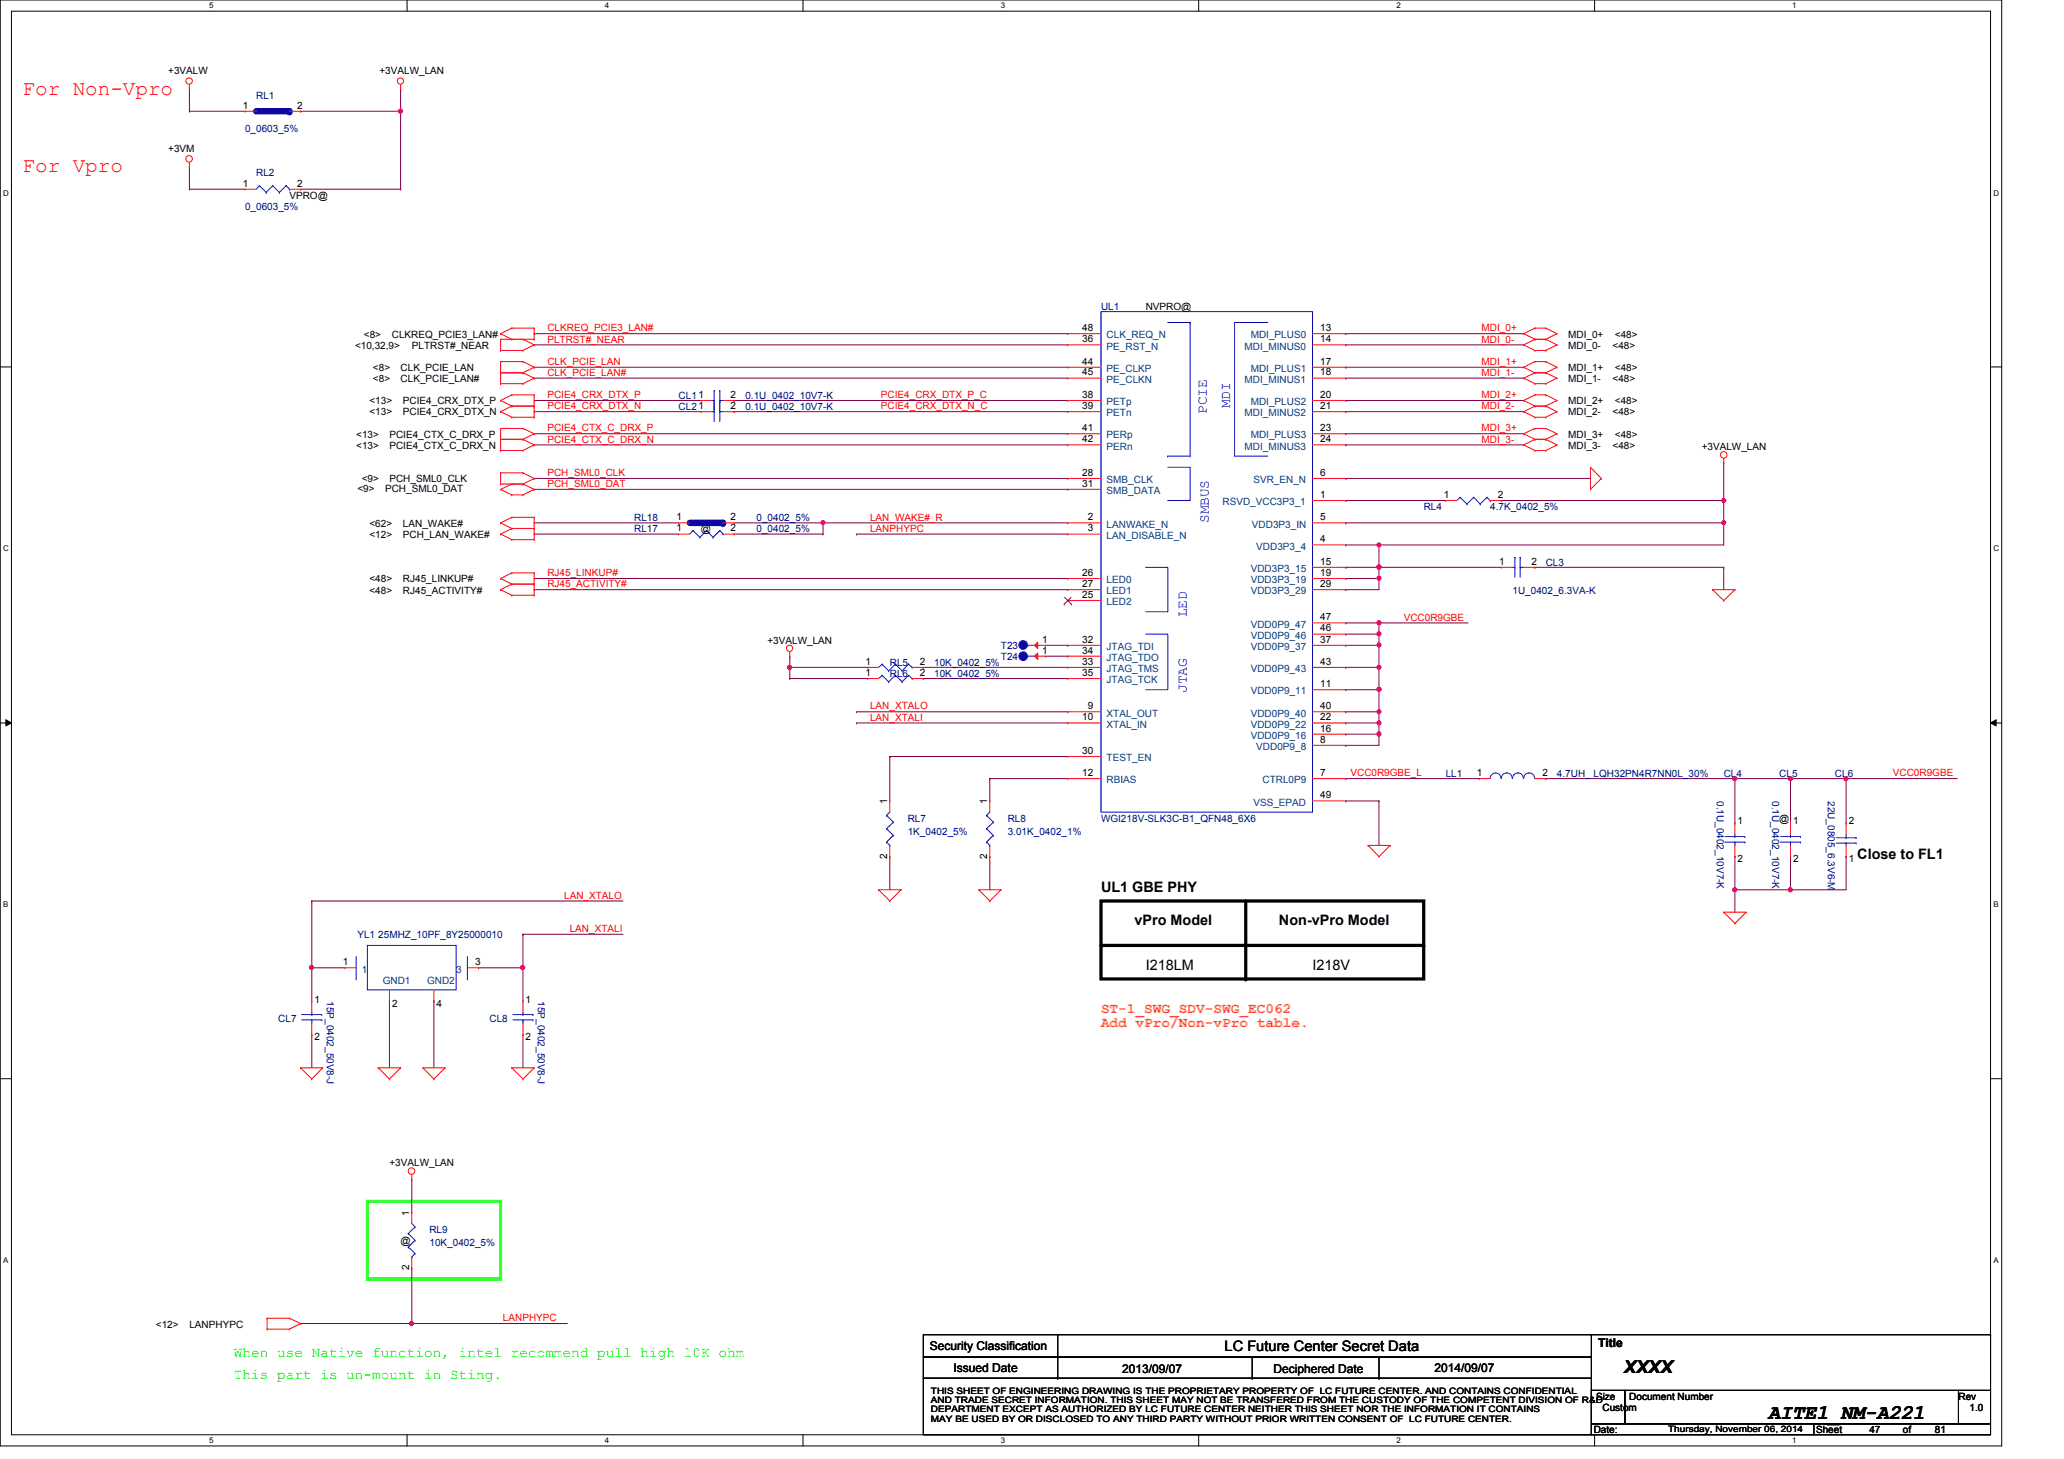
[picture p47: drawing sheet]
<svg xmlns="http://www.w3.org/2000/svg" width="297mm" height="210mm" viewBox="0 0 297 210" stroke-linecap="round" stroke-linejoin="round" font-family="sans-serif">
<defs><g id="words">
<g font-size="3" fill="#f00">
<text x="3.3" y="13.6">For Non-Vpro</text>
<text x="3.3" y="24.8">For Vpro</text>
</g>
<text font-size="3" x="254.5" y="204.2">AITE1_NM-A221</text>
<text font-size="2.5" x="233.7" y="197.6">XXXX</text>
<g font-size="2.1" fill="#00f">
<text x="173.7" y="59.5" transform="rotate(-90 173.7 59.5)">PCIE</text>
<text x="177" y="58.7" transform="rotate(-90 177 58.7)">MDI</text>
<text x="174" y="75.2" transform="rotate(-90 174 75.2)">SMBUS</text>
<text x="170.8" y="88.8" transform="rotate(-90 170.8 88.8)">LED</text>
<text x="170.8" y="99.7" transform="rotate(-90 170.8 99.7)">JTAG</text>
</g>
<g font-size="2.1">
<text x="267.3" y="123.5">Close to FL1</text>
<text x="158.5" y="128.3">UL1 GBE PHY</text>
<text x="163.3" y="133.1">vPro Model</text>
<text x="184.1" y="133.1">Non-vPro Model</text>
<text x="164.9" y="139.5">I218LM</text>
<text x="188.9" y="139.5">I218V</text>
<text x="176.2" y="194.4">LC Future Center Secret Data</text>
</g>
<g font-size="2.1" fill="#ff8000">
<text x="158.5" y="145.7">ST-1_SWG_SDV-SWG_EC062</text>
<text x="158.5" y="147.8">Add vPro/Non-vPro table.</text>
</g>
<g font-size="2.1" fill="#0f0">
<text x="33.7" y="195.2">When use Native function, intel recommend pull high 10K ohm</text>
<text x="33.7" y="198.5">This part is un-mount in Sting.</text>
</g>
<g font-size="1.7">
<text x="133.8" y="194.3">Security Classification</text>
<text x="137.2" y="197.3">Issued Date</text>
<text x="161.5" y="197.5">2013/09/07</text>
<text x="183.3" y="197.5">Deciphered Date</text>
<text x="206.5" y="197.3">2014/09/07</text>
<text x="230" y="193.8">Title</text>
</g>
<g font-size="1.4">
<text x="24.2" y="10.6">+3VALW</text>
<text x="54.6" y="10.6">+3VALW_LAN</text>
<text x="35" y="15.6">1</text>
<text x="42.8" y="15.6">2</text>
<text x="24.2" y="21.8">+3VM</text>
<text x="35" y="26.8">1</text>
<text x="41.7" y="28.6">VPRO@</text>
<text x="42.8" y="26.8">2</text>
<text x="155.7" y="47.6">48</text>
<text x="164.9" y="44.6">NVPRO@</text>
<text x="190" y="47.6">13</text>
<text x="51.1" y="50.2">&lt;10,32,9&gt;</text>
<text x="52.4" y="48.6">&lt;8&gt;</text>
<text x="53.7" y="53.4">&lt;8&gt;</text>
<text x="56.4" y="48.6">CLKREQ_PCIE3_LAN#</text>
<text x="57.7" y="53.4">CLK_PCIE_LAN</text>
<text x="59.3" y="50.2">PLTRST#_NEAR</text>
<text x="155.7" y="49.2">36</text>
<text x="155.7" y="52.5">44</text>
<text x="190" y="49.2">14</text>
<text x="190" y="52.5">17</text>
<text x="225.7" y="48.6">MDI_0+</text>
<text x="225.7" y="50.2">MDI_0-</text>
<text x="225.7" y="53.4">MDI_1+</text>
<text x="232.1" y="50.2">&lt;48&gt;</text>
<text x="232.4" y="48.6">&lt;48&gt;</text>
<text x="232.4" y="53.4">&lt;48&gt;</text>
<text x="53.2" y="58.2">&lt;13&gt;</text>
<text x="53.2" y="59.8">&lt;13&gt;</text>
<text x="53.7" y="55">&lt;8&gt;</text>
<text x="57.7" y="55">CLK_PCIE_LAN#</text>
<text x="58" y="58.2">PCIE4_CRX_DTX_P</text>
<text x="58" y="59.8">PCIE4_CRX_DTX_N</text>
<text x="105.2" y="57.2">2</text>
<text x="105.2" y="58.8">2</text>
<text x="155.7" y="57.2">38</text>
<text x="155.7" y="58.8">39</text>
<text x="155.7" y="54">45</text>
<text x="190" y="54">18</text>
<text x="190" y="57.2">20</text>
<text x="190" y="58.8">21</text>
<text x="225.7" y="55">MDI_1-</text>
<text x="225.7" y="58.2">MDI_2+</text>
<text x="225.7" y="59.8">MDI_2-</text>
<text x="232.1" y="55">&lt;48&gt;</text>
<text x="232.1" y="59.8">&lt;48&gt;</text>
<text x="232.4" y="58.2">&lt;48&gt;</text>
<text x="51.3" y="63">&lt;13&gt;</text>
<text x="51.3" y="64.6">&lt;13&gt;</text>
<text x="56" y="63">PCIE4_CTX_C_DRX_P</text>
<text x="56" y="64.6">PCIE4_CTX_C_DRX_N</text>
<text x="155.7" y="62">41</text>
<text x="155.7" y="63.6">42</text>
<text x="190" y="62">23</text>
<text x="190" y="63.6">24</text>
<text x="225.7" y="63">MDI_3+</text>
<text x="225.7" y="64.6">MDI_3-</text>
<text x="232.1" y="64.6">&lt;48&gt;</text>
<text x="232.4" y="63">&lt;48&gt;</text>
<text x="244.9" y="64.7">+3VALW_LAN</text>
<text x="51.4" y="70.8">&lt;9&gt;</text>
<text x="52.1" y="69.4">&lt;9&gt;</text>
<text x="55.4" y="70.8">PCH_SML0_DAT</text>
<text x="56" y="69.4">PCH_SML0_CLK</text>
<text x="155.7" y="68.5">28</text>
<text x="155.7" y="70">31</text>
<text x="190" y="71.6">1</text>
<text x="190" y="68.5">6</text>
<text x="207.8" y="71.6">1</text>
<text x="215.6" y="71.6">2</text>
<text x="53.2" y="77.4">&lt;12&gt;</text>
<text x="53.2" y="75.8">&lt;62&gt;</text>
<text x="58" y="77.4">PCH_LAN_WAKE#</text>
<text x="58" y="75.8">LAN_WAKE#</text>
<text x="97.4" y="74.8">1</text>
<text x="97.4" y="76.5">1</text>
<text x="100.9" y="76.6">@</text>
<text x="105.2" y="74.8">2</text>
<text x="105.2" y="76.5">2</text>
<text x="156.5" y="74.8">2</text>
<text x="156.5" y="76.5">3</text>
<text x="190" y="74.8">5</text>
<text x="53.2" y="83.8">&lt;48&gt;</text>
<text x="58" y="83.8">RJ45_LINKUP#</text>
<text x="155.7" y="82.8">26</text>
<text x="190" y="78">4</text>
<text x="190" y="81.2">15</text>
<text x="190" y="82.8">19</text>
<text x="215.8" y="81.2">1</text>
<text x="220.4" y="81.2">2</text>
<text x="53.2" y="85.4">&lt;48&gt;</text>
<text x="58" y="85.4">RJ45_ACTIVITY#</text>
<text x="155.7" y="86">25</text>
<text x="155.7" y="84.5">27</text>
<text x="190" y="84.5">29</text>
<text x="190" y="89.2">47</text>
<text x="110.4" y="92.6">+3VALW_LAN</text>
<text x="124.5" y="95.6">1</text>
<text x="132.4" y="95.6">2</text>
<text x="150" y="94">1</text>
<text x="150" y="92.5">1</text>
<text x="155.7" y="92.5">32</text>
<text x="155.7" y="95.6">33</text>
<text x="155.7" y="94">34</text>
<text x="190" y="92.5">37</text>
<text x="190" y="95.6">43</text>
<text x="190" y="90.8">46</text>
<text x="124.5" y="97.2">1</text>
<text x="132.4" y="97.2">2</text>
<text x="155.7" y="97.2">35</text>
<text x="190" y="98.8">11</text>
<text x="155.7" y="103.6">10</text>
<text x="156.5" y="102">9</text>
<text x="190" y="106.8">8</text>
<text x="190" y="105.2">16</text>
<text x="190" y="103.6">22</text>
<text x="190" y="102">40</text>
<text x="155.7" y="111.6">12</text>
<text x="155.7" y="108.5">30</text>
<text x="190" y="111.6">7</text>
<text x="212.6" y="111.6">1</text>
<text x="222" y="111.6">2</text>
<text x="127.7" y="115.7" transform="rotate(-90 127.7 115.7)">1</text>
<text x="142.1" y="115.7" transform="rotate(-90 142.1 115.7)">1</text>
<text x="190" y="114.9">49</text>
<text x="250.1" y="118.6">1</text>
<text x="256.1" y="118.2">@</text>
<text x="258.1" y="118.6">1</text>
<text x="266.1" y="118.6">2</text>
<text x="127.7" y="123.5" transform="rotate(-90 127.7 123.5)">2</text>
<text x="142.1" y="123.5" transform="rotate(-90 142.1 123.5)">2</text>
<text x="250.1" y="124.1">2</text>
<text x="258.1" y="124.1">2</text>
<text x="266.1" y="124.1">1</text>
<text x="49.4" y="138.9">1</text>
<text x="68.4" y="138.9">3</text>
<text x="45.3" y="144.2">1</text>
<text x="45.3" y="149.7">2</text>
<text x="56.4" y="144.9">2</text>
<text x="62.8" y="144.9">4</text>
<text x="75.6" y="144.2">1</text>
<text x="75.6" y="149.7">2</text>
<text x="56" y="167.8">+3VALW_LAN</text>
<text x="57.7" y="179">@</text>
<text x="58.9" y="174.9" transform="rotate(-90 58.9 174.9)">1</text>
<text x="58.9" y="182.8" transform="rotate(-90 58.9 182.8)">2</text>
<text x="22.4" y="191">&lt;12&gt;</text>
<text x="27.3" y="191">LANPHYPC</text>
<text x="229.7" y="201.4">Size</text>
<text x="230.6" y="203">Custom</text>
<text x="234.5" y="201.4">Document Number</text>
<text x="281.9" y="201.4">Rev</text>
<text x="283.5" y="203">1.0</text>
<text x="229.4" y="206.2">Date:</text>
<text x="261.4" y="206.2">Sheet</text>
<text x="269" y="206.2">47</text>
<text x="273.9" y="206.2">of</text>
<text x="278.5" y="206.2">81</text>
</g>
<g font-size="1.4" fill="#000080">
<text x="36.9" y="14.2">RL1</text>
<text x="35.3" y="19">0_0603_5%</text>
<text x="36.9" y="25.4">RL2</text>
<text x="35.3" y="30.2">0_0603_5%</text>
<text x="158.5" y="44.6">UL1</text>
<text x="97.7" y="57.4">CL11</text>
<text x="97.7" y="59">CL21</text>
<text x="107.3" y="57.4">0.1U_0402_10V7-K</text>
<text x="107.3" y="59">0.1U_0402_10V7-K</text>
<text x="91.3" y="75">RL18</text>
<text x="91.3" y="76.6">RL17</text>
<text x="108.9" y="75">0_0402_5%</text>
<text x="108.9" y="76.6">0_0402_5%</text>
<text x="204.9" y="73.4">RL4</text>
<text x="214.5" y="73.4">4.7K_0402_5%</text>
<text x="222.5" y="81.4">CL3</text>
<text x="217.7" y="85.5">1U_0402_6.3VA-K</text>
<text x="128.1" y="95.8">RL5</text>
<text x="134.4" y="95.8">10K_0402_5%</text>
<text x="144.1" y="95">T24</text>
<text x="144.1" y="93.4">T23</text>
<text x="128.1" y="97.4">RL6</text>
<text x="134.4" y="97.4">10K_0402_5%</text>
<text x="208.1" y="111.8">LL1</text>
<text x="224.1" y="111.8">4.7UH_ LQH32PN4R7NN0L_30%</text>
<text x="248.1" y="111.8">CL4</text>
<text x="256.1" y="111.8">CL5</text>
<text x="264.1" y="111.8">CL6</text>
<text x="130.6" y="118.2">RL7</text>
<text x="145" y="118.2">RL8</text>
<text x="158.5" y="118.2">WGI218V-SLK3C-B1_QFN48_6X6</text>
<text x="247.1" y="115.2" transform="rotate(90 247.1 115.2)">0.1U_0402_10V7-K</text>
<text x="255.1" y="115.2" transform="rotate(90 255.1 115.2)">0.1U_0402_10V7-K</text>
<text x="263.1" y="115.2" transform="rotate(90 263.1 115.2)">22U_0805_6.3V6-M</text>
<text x="130.6" y="120.1">1K_0402_5%</text>
<text x="145" y="120.1">3.01K_0402_1%</text>
<text x="51.4" y="135">YL1 25MHZ_10PF_8Y25000010</text>
<text x="40" y="147">CL7</text>
<text x="47" y="144" transform="rotate(90 47 144)">15P_0402_50V8-J</text>
<text x="70.4" y="147">CL8</text>
<text x="77.4" y="144" transform="rotate(90 77.4 144)">15P_0402_50V8-J</text>
<text x="61.8" y="177.4">RL9</text>
<text x="61.8" y="179.3">10K_0402_5%</text>
</g>
<g font-size="1.4" fill="#f00">
<text x="78.8" y="47.7">CLKREQ_PCIE3_LAN#</text>
<text x="213.2" y="47.7">MDI_0+</text>
<text x="78.8" y="49.3">PLTRST#_NEAR</text>
<text x="78.8" y="52.5">CLK_PCIE_LAN</text>
<text x="213.2" y="49.3">MDI_0-</text>
<text x="213.2" y="52.5">MDI_1+</text>
<text x="78.8" y="54.1">CLK_PCIE_LAN#</text>
<text x="78.8" y="57.3">PCIE4_CRX_DTX_P</text>
<text x="78.8" y="58.9">PCIE4_CRX_DTX_N</text>
<text x="126.8" y="57.3">PCIE4_CRX_DTX_P_C</text>
<text x="126.8" y="58.9">PCIE4_CRX_DTX_N_C</text>
<text x="213.2" y="54.1">MDI_1-</text>
<text x="213.2" y="57.3">MDI_2+</text>
<text x="213.2" y="58.9">MDI_2-</text>
<text x="78.8" y="62.1">PCIE4_CTX_C_DRX_P</text>
<text x="78.8" y="63.7">PCIE4_CTX_C_DRX_N</text>
<text x="213.2" y="62.1">MDI_3+</text>
<text x="213.2" y="63.7">MDI_3-</text>
<text x="78.8" y="68.5">PCH_SML0_CLK</text>
<text x="78.8" y="70.1">PCH_SML0_DAT</text>
<text x="125.2" y="76.5">LANPHYPC</text>
<text x="125.2" y="74.9">LAN_WAKE#_R</text>
<text x="78.8" y="82.9">RJ45_LINKUP#</text>
<text x="78.8" y="84.5">RJ45_ACTIVITY#</text>
<text x="202" y="89.3">VCC0R9GBE</text>
<text x="125.2" y="103.7">LAN_XTALI</text>
<text x="125.2" y="102.1">LAN_XTALO</text>
<text x="194.3" y="111.7">VCC0R9GBE_L</text>
<text x="272.4" y="111.7">VCC0R9GBE</text>
<text x="81.2" y="129.3">LAN_XTALO</text>
<text x="82" y="134.1">LAN_XTALI</text>
<text x="72.4" y="190.1">LANPHYPC</text>
</g>
<g font-size="1.4" fill="#004080">
<text x="159.3" y="50.3">PE_RST_N</text>
<text x="159.3" y="53.5">PE_CLKP</text>
<text x="159.3" y="48.7">CLK_REQ_N</text>
<text x="179.1" y="50.3">MDI_MINUS0</text>
<text x="180" y="48.7">MDI_PLUS0</text>
<text x="180" y="53.5">MDI_PLUS1</text>
<text x="159.3" y="58.3">PETp</text>
<text x="159.3" y="59.9">PETn</text>
<text x="159.3" y="55.1">PE_CLKN</text>
<text x="179.1" y="55.1">MDI_MINUS1</text>
<text x="179.1" y="59.9">MDI_MINUS2</text>
<text x="180" y="58.3">MDI_PLUS2</text>
<text x="159.3" y="63.1">PERp</text>
<text x="159.3" y="64.7">PERn</text>
<text x="179.1" y="64.7">MDI_MINUS3</text>
<text x="180" y="63.1">MDI_PLUS3</text>
<text x="159.3" y="69.5">SMB_CLK</text>
<text x="159.3" y="71.1">SMB_DATA</text>
<text x="180.4" y="69.5">SVR_EN_N</text>
<text x="159.3" y="75.9">LANWAKE_N</text>
<text x="159.3" y="77.5">LAN_DISABLE_N</text>
<text x="175.9" y="72.7">RSVD_VCC3P3_1</text>
<text x="180.2" y="75.9">VDD3P3_IN</text>
<text x="159.3" y="83.9">LED0</text>
<text x="180" y="82.3">VDD3P3_15</text>
<text x="180" y="83.9">VDD3P3_19</text>
<text x="180.8" y="79.1">VDD3P3_4</text>
<text x="159.3" y="87.1">LED2</text>
<text x="159.3" y="85.5">LED1</text>
<text x="180" y="85.5">VDD3P3_29</text>
<text x="159.3" y="93.5">JTAG_TDI</text>
<text x="159.3" y="95.1">JTAG_TDO</text>
<text x="180" y="93.5">VDD0P9_37</text>
<text x="180" y="91.9">VDD0P9_46</text>
<text x="180" y="90.3">VDD0P9_47</text>
<text x="159.3" y="96.7">JTAG_TMS</text>
<text x="159.3" y="98.3">JTAG_TCK</text>
<text x="180" y="99.9">VDD0P9_11</text>
<text x="180" y="96.7">VDD0P9_43</text>
<text x="159.3" y="103.1">XTAL_OUT</text>
<text x="159.3" y="104.7">XTAL_IN</text>
<text x="180" y="106.3">VDD0P9_16</text>
<text x="180" y="104.7">VDD0P9_22</text>
<text x="180" y="103.1">VDD0P9_40</text>
<text x="180.8" y="107.9">VDD0P9_8</text>
<text x="159.3" y="112.7">RBIAS</text>
<text x="159.3" y="109.5">TEST_EN</text>
<text x="181.7" y="112.7">CTRL0P9</text>
<text x="180.4" y="115.9">VSS_EPAD</text>
<text x="52.1" y="139.9">1</text>
<text x="55.1" y="141.6">GND1</text>
<text x="61.5" y="141.6">GND2</text>
<text x="65.7" y="139.9">3</text>
</g>
<g font-size="1.3">
<text x="134" y="200.6">THIS SHEET OF ENGINEERING DRAWING IS THE PROPRIETARY PROPERTY OF LC FUTURE CENTER. AND CONTAINS CONFIDENTIAL</text>
<text x="134" y="201.9">AND TRADE SECRET INFORMATION. THIS SHEET MAY NOT BE TRANSFERED FROM THE CUSTODY OF THE COMPETENT DIVISION OF R&amp;D</text>
<text x="134" y="203.2">DEPARTMENT EXCEPT AS AUTHORIZED BY LC FUTURE CENTER NEITHER THIS SHEET NOR THE INFORMATION IT CONTAINS</text>
<text x="134" y="204.5">MAY BE USED BY OR DISCLOSED TO ANY THIRD PARTY WITHOUT PRIOR WRITTEN CONSENT OF LC FUTURE CENTER.</text>
<text x="240.1" y="206">Thursday, November 06, 2014</text>
</g>
<g font-size="1.1">
<text x="30.1" y="1.1">5</text>
<text x="87" y="1.1">4</text>
<text x="144" y="1.1">3</text>
<text x="201" y="1.1">2</text>
<text x="257.9" y="1.1">1</text>
<text x=".5" y="28.2">D</text>
<text x="286.9" y="28.2">D</text>
<text x=".5" y="79.3">C</text>
<text x="286.9" y="79.3">C</text>
<text x=".5" y="130.6">B</text>
<text x="286.9" y="130.6">B</text>
<text x=".5" y="181.7">A</text>
<text x="286.9" y="181.7">A</text>
<text x="30.1" y="207.6">5</text>
<text x="87" y="207.6">4</text>
<text x="144" y="207.6">3</text>
<text x="201" y="207.6">2</text>
<text x="257.9" y="207.6">1</text>
</g>
</g></defs>
<path d="M0 0h288.1v208h-288.1zM1.6 1.6h284.9v204.8h-284.9z" fill="none" stroke="#000" stroke-width=".14"/>
<g fill="#fff">
<path d="M30.1 .2h.6v1.2h-.6z"/>
<path d="M30.1 206.6h.6v1.2h-.6z"/>
</g>
<path d="M58.6 0v1.6M58.6 206.4v1.6" fill="none" stroke="#000" stroke-width=".14"/>
<g fill="#fff">
<path d="M87 .2h.6v1.2h-.6z"/>
<path d="M87 206.6h.6v1.2h-.6z"/>
</g>
<path d="M115.6 0v1.6M115.6 206.4v1.6" fill="none" stroke="#000" stroke-width=".14"/>
<g fill="#fff">
<path d="M144 .2h.6v1.2h-.6z"/>
<path d="M144 206.6h.6v1.2h-.6z"/>
</g>
<path d="M172.5 0v1.6M172.5 206.4v1.6" fill="none" stroke="#000" stroke-width=".14"/>
<g fill="#fff">
<path d="M201 .2h.5v1.2h-.5z"/>
<path d="M201 206.6h.5v1.2h-.5z"/>
</g>
<path d="M229.5 0v1.6M229.5 206.4v1.6" fill="none" stroke="#000" stroke-width=".14"/>
<g fill="#fff">
<path d="M257.9 .2h.6v1.2h-.6z"/>
<path d="M257.9 206.6h.6v1.2h-.6z"/>
<path d="M.5 27.2h.7v1.2h-.7z"/>
<path d="M286.9 27.2h.8v1.2h-.8z"/>
<path d="M.5 78.4h.7v1.1h-.7z"/>
<path d="M286.9 78.4h.8v1.1h-.8z"/>
</g>
<path d="M0 52.8h1.6M286.5 52.8h1.6" fill="none" stroke="#000" stroke-width=".14"/>
<g fill="#fff">
<path d="M.5 129.6h.7v1.2h-.7z"/>
<path d="M286.9 129.6h.7v1.2h-.7z"/>
</g>
<path d="M0 104h1.6M.8 103.5l.8 .5-.8 .4zM286.5 104l.8-.5v.9zM286.5 104h1.6" fill="none" stroke="#000" stroke-width=".14"/>
<path d="M.8 103.5l.8 .5-.8 .4zM286.5 104l.8-.5v.9z" fill="#000"/>
<g fill="#fff">
<path d="M.5 180.8h.7v1.1h-.7z"/>
<path d="M286.9 180.8h.7v1.1h-.7z"/>
</g>
<path d="M0 155.2h1.6M286.5 155.2h1.6" fill="none" stroke="#000" stroke-width=".14"/>
<path d="M158.5 129.6h46.4v11.2h-46.4zM158.5 136h46.4M179.3 129.6v11.2" fill="none" stroke="#000" stroke-width=".47"/>
<g fill="#000">
<circle cx="204.9" cy="136" r=".23"/>
<circle cx="179.3" cy="140.8" r=".23"/>
</g>
<path d="M52.9 172.8h19.1v11.2h-19.1z" fill="none" stroke="#0f0" stroke-width=".47"/>
<g fill="none" stroke="#800040" stroke-width=".14">
<path d="M76.9 48h.1M76.9 49.6h.1M76.9 52.8h.1M76.9 54.4h.1M76.9 57.6h.1M76.9 59.2h.1M76.9 48h76.8M76.9 49.6h76.8M76.9 52.8h76.8M76.9 54.4h76.8M76.9 57.6h24M76.9 59.2h24"/>
<path d="M105.7 57.6h.1M105.7 59.2h.1M105.7 57.6h48M105.7 59.2h48M76.9 62.4h.1M76.9 64h.1M76.9 68.8h.1M76.9 70.4h.1M76.9 62.4h76.8M76.9 64h76.8M76.9 68.8h76.8M76.9 70.4h76.8"/>
<path d="M123.3 76.8h.1M123.3 76.8h30.4M113.7 96h.1M113.7 96v1.6M132.9 96h.1M132.9 97.6h.1M132.9 96h20.8M132.9 97.6h20.8"/>
</g>
<circle cx="113.6" cy="96" r=".31" fill="#f0f"/>
<circle cx="113.6" cy="96" r=".31" fill="none" stroke="#f0f" stroke-width=".14"/>
<g fill="none" stroke="#800040" stroke-width=".14">
<path d="M118.4 75.2h.1M118.4 75.2h35.3M113.7 96h.1M113.7 97.6h.1M113.7 94.4h.1M113.7 96h11.2M113.7 97.6h11.2M113.7 94.4v1.6M123.3 104h.1M123.3 104h30.4M128.1 108.8h.1M128.1 108.8v6.4"/>
<path d="M128.1 108.8h25.6M142.4 112h.1M142.4 112h11.3M142.4 112v3.2M128.1 123.2h.1M128.1 123.2v4.8M142.4 123.2h.1M142.4 123.2v4.8"/>
</g>
<circle cx="118.4" cy="75.2" r=".3" fill="#f0f"/>
<circle cx="118.4" cy="75.2" r=".3" fill="none" stroke="#f0f" stroke-width=".14"/>
<path d="M198.5 89.6h.1M198.5 89.6h12.8M193.7 115.2h.1M193.7 112h.1M193.7 107.2h.1M193.7 115.2h4.8M193.7 112h19.2M198.5 115.2h.1M198.5 105.6h.1M198.5 105.6v1.6h-4.8M198.5 115.2v6.4" fill="none" stroke="#800040" stroke-width=".14"/>
<circle cx="198.4" cy="105.6" r=".31" fill="#f0f"/>
<circle cx="198.4" cy="105.6" r=".31" fill="none" stroke="#f0f" stroke-width=".14"/>
<path d="M193.7 104h.1M193.7 104h4.8" fill="none" stroke="#800040" stroke-width=".14"/>
<circle cx="198.5" cy="104" r=".3" fill="#f0f"/>
<circle cx="198.5" cy="104" r=".3" fill="none" stroke="#f0f" stroke-width=".14"/>
<path d="M198.5 99.2h.1M198.5 99.2v3.2h-4.8M193.7 102.4h.1" fill="none" stroke="#800040" stroke-width=".14"/>
<circle cx="198.5" cy="99.2" r=".3" fill="#f0f"/>
<circle cx="198.5" cy="99.2" r=".3" fill="none" stroke="#f0f" stroke-width=".14"/>
<path d="M193.7 99.2h.1M193.7 99.2h4.8" fill="none" stroke="#800040" stroke-width=".14"/>
<circle cx="198.5" cy="99.2" r=".3" fill="#f0f"/>
<circle cx="198.5" cy="99.2" r=".3" fill="none" stroke="#f0f" stroke-width=".14"/>
<path d="M193.7 96h.1M193.7 96h4.8" fill="none" stroke="#800040" stroke-width=".14"/>
<circle cx="198.5" cy="96" r=".3" fill="#f0f"/>
<circle cx="198.5" cy="96" r=".3" fill="none" stroke="#f0f" stroke-width=".14"/>
<path d="M193.7 92.8h.1M193.7 92.8h4.8M198.5 96h.1M198.5 96v3.2" fill="none" stroke="#800040" stroke-width=".14"/>
<circle cx="198.5" cy="92.8" r=".3" fill="#f0f"/>
<circle cx="198.5" cy="92.8" r=".3" fill="none" stroke="#f0f" stroke-width=".14"/>
<path d="M193.7 91.2h.1M193.7 91.2h4.8M198.5 92.8h.1M198.5 92.8v3.2" fill="none" stroke="#800040" stroke-width=".14"/>
<circle cx="198.5" cy="91.2" r=".3" fill="#f0f"/>
<circle cx="198.5" cy="91.2" r=".3" fill="none" stroke="#f0f" stroke-width=".14"/>
<path d="M193.7 83.2h.1M193.7 83.2h4.8M198.5 91.2h.1M198.5 83.2h.1M198.5 83.2v1.6M198.5 91.2v1.6" fill="none" stroke="#800040" stroke-width=".14"/>
<circle cx="198.5" cy="83.2" r=".3" fill="#f0f"/>
<circle cx="198.5" cy="83.2" r=".3" fill="none" stroke="#f0f" stroke-width=".14"/>
<path d="M193.7 81.6h.1M193.7 81.6h4.8M198.5 81.6h.1M198.5 81.6v1.6" fill="none" stroke="#800040" stroke-width=".14"/>
<circle cx="198.4" cy="81.6" r=".31" fill="#f0f"/>
<circle cx="198.4" cy="81.6" r=".31" fill="none" stroke="#f0f" stroke-width=".14"/>
<g fill="none" stroke="#800040" stroke-width=".14">
<path d="M193.7 48h.1M193.7 49.6h.1M193.7 52.8h.1M193.7 54.4h.1M193.7 57.6h.1M193.7 59.2h.1M193.7 48h25.6M193.7 49.6h25.6M193.7 52.8h25.6M193.7 54.4h25.6M193.7 57.6h25.6M193.7 59.2h25.6"/>
<path d="M193.7 72h.1M193.7 62.4h.1M193.7 64h.1M193.7 75.2h.1M193.7 72h14.4M193.7 62.4h25.6M193.7 64h25.6M193.7 75.2h54.4"/>
</g>
<circle cx="248.1" cy="75.2" r=".3" fill="#f0f"/>
<circle cx="248.1" cy="75.2" r=".3" fill="none" stroke="#f0f" stroke-width=".14"/>
<path d="M193.7 89.6h.1M193.7 89.6h4.8" fill="none" stroke="#800040" stroke-width=".14"/>
<circle cx="198.4" cy="89.6" r=".31" fill="#f0f"/>
<circle cx="198.4" cy="89.6" r=".31" fill="none" stroke="#f0f" stroke-width=".14"/>
<path d="M216.1 72h.1M216.1 72h32M198.5 89.6h.1M198.5 89.6v1.6M249.7 112h.1M249.7 112v6.4M249.7 128h.1M249.7 128v3.2" fill="none" stroke="#800040" stroke-width=".14"/>
<circle cx="248.1" cy="72" r=".3" fill="#f0f"/>
<circle cx="248.1" cy="72" r=".3" fill="none" stroke="#f0f" stroke-width=".14"/>
<path d="M198.5 81.6h.1M198.5 81.6h17.6" fill="none" stroke="#800040" stroke-width=".14"/>
<circle cx="198.4" cy="81.6" r=".31" fill="#f0f"/>
<circle cx="198.4" cy="81.6" r=".31" fill="none" stroke="#f0f" stroke-width=".14"/>
<path d="M220.9 81.6h.1M220.9 81.6h27.2M248.1 81.6h.1M248.1 81.6v3.2M198.5 102.4h.1M198.5 102.4v1.6" fill="none" stroke="#800040" stroke-width=".14"/>
<circle cx="198.5" cy="102.4" r=".3" fill="#f0f"/>
<circle cx="198.5" cy="102.4" r=".3" fill="none" stroke="#f0f" stroke-width=".14"/>
<path d="M198.5 78.4h.1M198.5 78.4v3.2M198.5 78.4h49.6M193.7 84.8h.1M193.7 84.8h4.8M193.7 105.6h.1M198.5 104h.1M198.5 104v1.6h-4.8" fill="none" stroke="#800040" stroke-width=".14"/>
<circle cx="198.5" cy="78.4" r=".3" fill="#f0f"/>
<circle cx="198.5" cy="78.4" r=".3" fill="none" stroke="#f0f" stroke-width=".14"/>
<path d="M248.1 75.2h.1M248.1 66.6h.1M248.1 66.6v5.4M248.1 75.2v3.2M249.7 112h.1M249.7 112h8M257.7 112h.1M257.7 112v6.4M257.7 123.2h.1M257.7 123.2v4.8" fill="none" stroke="#800040" stroke-width=".14"/>
<circle cx="257.7" cy="112" r=".31" fill="#f0f"/>
<circle cx="257.7" cy="112" r=".31" fill="none" stroke="#f0f" stroke-width=".14"/>
<circle cx="249.7" cy="112" r=".31" fill="#f0f"/>
<circle cx="249.7" cy="112" r=".31" fill="none" stroke="#f0f" stroke-width=".14"/>
<path d="M27.3 12.8h.1M27.3 12.8v3.2M43.3 16h.1M57.7 12.8h.1M57.7 12.8v3.2h-14.4M193.7 78.4h.1M193.7 68.8h.1M193.7 78.4h4.8M193.7 68.8h35.2M222.5 112h.1M222.5 112h27.2" fill="none" stroke="#800040" stroke-width=".14"/>
<circle cx="57.6" cy="16" r=".31" fill="#f0f"/>
<circle cx="57.6" cy="16" r=".31" fill="none" stroke="#f0f" stroke-width=".14"/>
<path d="M27.3 16h.1M27.3 16h8M27.3 24h.1M27.3 27.2h.1M27.3 24v3.2M27.3 27.2h8M59.3 169.6h.1M59.3 169.6v4.8M59.3 190.4h.1M59.3 182.4h.1M59.3 182.4v8M59.3 190.4h22.4" fill="none" stroke="#800040" stroke-width=".14"/>
<circle cx="59.2" cy="190.4" r=".3" fill="#f0f"/>
<circle cx="59.2" cy="190.4" r=".3" fill="none" stroke="#f0f" stroke-width=".14"/>
<g fill="none" stroke="#800040" stroke-width=".14">
<path d="M57.7 16h.1M57.7 16v11.2M43.3 27.2h14.4M57.7 27.2h.1M76.9 83.2h.1M76.9 84.8h.1M76.9 83.2h76.8M76.9 84.8h76.8M44.9 129.6h.1M44.9 139.2h.1M44.9 129.6h44.8M44.9 139.2v4.8"/>
<path d="M68.9 139.2h.1M68.9 139.2h6.4M56 144h.1M56 144v9.6M62.4 144h.1M62.4 144v9.6"/>
</g>
<circle cx="44.8" cy="139.2" r=".3" fill="#f0f"/>
<circle cx="44.8" cy="139.2" r=".3" fill="none" stroke="#f0f" stroke-width=".14"/>
<g fill="none" stroke="#800040" stroke-width=".14">
<path d="M123.3 102.4h.1M123.3 102.4h30.4M44.9 139.2h.1M44.9 129.6h.1M44.9 139.2h4.8M44.9 129.6v9.6M75.3 139.2h.1M75.3 134.4h.1M75.3 134.4v9.6M44.9 148.8h.1M44.9 148.8v4.8M75.3 148.8h.1"/>
<path d="M75.3 148.8v4.8"/>
</g>
<circle cx="75.2" cy="139.2" r=".3" fill="#f0f"/>
<circle cx="75.2" cy="139.2" r=".3" fill="none" stroke="#f0f" stroke-width=".14"/>
<path d="M265.7 112h.1M265.7 112v6.4M75.3 134.4h.1M75.3 134.4h14.4M257.7 128h.1M265.7 123.2h.1M265.7 123.2v4.8h-8" fill="none" stroke="#800040" stroke-width=".14"/>
<circle cx="257.7" cy="128" r=".31" fill="#f0f"/>
<circle cx="257.7" cy="128" r=".31" fill="none" stroke="#f0f" stroke-width=".14"/>
<path d="M249.7 123.2h.1M249.7 128h.1M249.7 123.2v4.8M249.7 128h8" fill="none" stroke="#800040" stroke-width=".14"/>
<circle cx="249.7" cy="128" r=".31" fill="#f0f"/>
<circle cx="249.7" cy="128" r=".31" fill="none" stroke="#f0f" stroke-width=".14"/>
<path d="M248.1 72h.1M248.1 72v3.2M265.7 112h.1M265.7 112h16M43.3 190.4h.1M43.3 190.4h16" fill="none" stroke="#800040" stroke-width=".14"/>
<circle cx="265.7" cy="112" r=".31" fill="#f0f"/>
<circle cx="265.7" cy="112" r=".31" fill="none" stroke="#f0f" stroke-width=".14"/>
<g fill="none" stroke="#800040" stroke-width=".14">
<path d="M76.9 76.8h.1M76.9 75.2h.1M76.9 76.8h20.8M76.9 75.2h20.8M105.7 76.8h12.7M105.7 75.2h12.7M118.4 76.8h.1M118.4 75.2h.1M118.4 75.2v1.6M150.4 94.4h3.3M150.4 92.8h3.3M153.7 94.4h.1"/>
<path d="M153.7 92.8h.1M257.7 112h.1M257.7 112h8"/>
</g>
<g fill="none" stroke="#f00" stroke-width=".14">
<path d="M27.3 12.8h.1M27.3 12.1v.7M57.7 12.8h.1M57.7 12.1v.7M27.3 24h.1M27.3 23.4v.6M72 48h.1M72 48.8h.1M72 50.4h.1M72 52h.1M72 53.6h.1M72 55.2h.1"/>
<path d="M72 57.6h.1M72 59.2h.1M72 48.8h4.9M72 48l1.7 .8M72 48.8v1.6M72 52v3.2M72 50.4h3.3M72 52h3.3M72 53.6h3.3M72 55.2h3.3M72 57.6l1.7 .8M72 59.2l1.7 .8"/>
<path d="M73.7 47.2h.1M73.7 48.8h.1M73.7 56.8h.1M73.7 58.4h.1M73.7 47.2l-1.7 .8M73.7 47.2h3.2M73.7 56.8l-1.7 .8M73.7 56.8h3.2M73.7 58.4h3.2M73.7 58.4l-1.7 .8M75.3 48.8h.1M75.3 50.4h.1"/>
<path d="M75.3 52h.1M75.3 53.6h.1M75.3 55.2h.1M75.3 48.8l1.6 .8M75.3 52l1.6 .8M75.3 53.6l1.6 .8M76.9 47.2h.1M76.9 48.8h.1M76.9 49.6h.1M76.9 52.8h.1M76.9 54.4h.1M76.9 56.8h.1"/>
<path d="M76.9 58.4h.1M76.9 47.2v1.6M76.9 56.8v3.2M76.9 49.6l-1.6 .8M76.9 52.8l-1.6 .8M76.9 54.4l-1.6 .8M219.3 48h.1M219.3 49.6h.1M219.3 52.8h.1M219.3 54.4h.1M219.3 57.6h.1M219.3 59.2h.1"/>
<path d="M219.3 48l1.6 .8M219.3 49.6l1.6 .8M219.3 52.8l1.6 .8M219.3 54.4l1.6 .8M219.3 57.6l1.6 .8M219.3 59.2l1.6 .8M220.9 47.2h.1M220.9 48.8h.1M220.9 50.4h.1M220.9 52h.1M220.9 53.6h.1M220.9 55.2h.1"/>
<path d="M220.9 56.8h.1M220.9 58.4h.1M220.9 47.2h1.6M220.9 48.8h1.6M220.9 50.4h1.6M220.9 52h1.6M220.9 53.6h1.6M220.9 55.2h1.6M220.9 56.8h1.6M220.9 58.4h1.6M220.9 47.2l-1.6 .8M220.9 48.8l-1.6 .8"/>
<path d="M220.9 52l-1.6 .8M220.9 53.6l-1.6 .8M220.9 56.8l-1.6 .8M220.9 58.4l-1.6 .8M222.5 47.2h.1M222.5 48.8h.1M222.5 50.4h.1M222.5 52h.1M222.5 53.6h.1M222.5 55.2h.1M222.5 56.8h.1M222.5 58.4h.1"/>
<path d="M222.5 47.2l1.6 .8M222.5 48.8l1.6 .8M222.5 52l1.6 .8M222.5 53.6l1.6 .8M222.5 56.8l1.6 .8M222.5 58.4l1.6 .8M224.1 48h.1M224.1 49.6h.1M224.1 52.8h.1M224.1 54.4h.1M224.1 57.6h.1M224.1 59.2h.1"/>
<path d="M224.1 48l-1.6 .8M224.1 49.6l-1.6 .8M224.1 52.8l-1.6 .8M224.1 54.4l-1.6 .8M224.1 57.6l-1.6 .8M224.1 59.2l-1.6 .8M72 61.6h.1M72 63.2h.1M72 64.8h.1M72 68h.1M72 69.6h.1M72 70.4h.1"/>
<path d="M72 76.8h.1M72 75.2h.1M72 61.6v3.2M72 68v1.6M72 61.6h3.3M72 63.2h3.3M72 64.8h3.3M72 68h3.3M72 69.6h3.3M72 70.4l1.7 .8M72 76.8l1.7 .8M72 75.2l1.7 .8"/>
<path d="M73.7 60h.1M73.7 71.2h.1M73.7 69.6h.1M73.7 76h.1M73.7 77.6h.1M73.7 74.4h.1M73.7 60h3.2M73.7 71.2h1.6M73.7 69.6l-1.7 .8M73.7 76l-1.7 .8M73.7 76h3.2M73.7 77.6h3.2"/>
<path d="M73.7 74.4l-1.7 .8M73.7 74.4h3.2M75.3 61.6h.1M75.3 63.2h.1M75.3 64.8h.1M75.3 68h.1M75.3 69.6h.1M75.3 71.2h.1M75.3 61.6l1.6 .8M75.3 63.2l1.6 .8M75.3 68l1.6 .8M75.3 69.6l1.6 .8"/>
<path d="M76.9 60h.1M76.9 62.4h.1M76.9 64h.1M76.9 68.8h.1M76.9 70.4h.1M76.9 76h.1M76.9 77.6h.1M76.9 74.4h.1M76.9 74.4v3.2M76.9 62.4l-1.6 .8M76.9 64l-1.6 .8M76.9 68.8l-1.6 .8"/>
<path d="M76.9 70.4l-1.6 .8M219.3 62.4h.1M219.3 64h.1M219.3 62.4l1.6 .8M219.3 64l1.6 .8M220.9 60h.1M220.9 61.6h.1M220.9 63.2h.1M220.9 64.8h.1M220.9 60h1.6M220.9 61.6h1.6M220.9 63.2h1.6"/>
<path d="M220.9 64.8h1.6M220.9 61.6l-1.6 .8M220.9 63.2l-1.6 .8M222.5 60h.1M222.5 61.6h.1M222.5 63.2h.1M222.5 64.8h.1M222.5 61.6l1.6 .8M222.5 63.2l1.6 .8M224.1 62.4h.1M224.1 64h.1M224.1 62.4l-1.6 .8"/>
<path d="M224.1 64l-1.6 .8M228.9 67.2h.1M228.9 70.4h.1M228.9 67.2v3.2M228.9 67.2l1.6 1.6M230.5 68.8h.1M230.5 68.8l-1.6 1.6M248.1 66.6h.1M248.1 66v.6M72 83.2h.1M72 84.8h.1M72 83.2l1.7 .8"/>
<path d="M72 84.8l1.7 .8M73.7 82.4h.1M73.7 84h.1M73.7 85.6h.1M73.7 82.4l-1.7 .8M73.7 82.4h3.2M73.7 84h3.2M73.7 84l-1.7 .8M73.7 85.6h3.2M76.9 82.4h.1M76.9 84h.1M76.9 85.6h.1"/>
<path d="M76.9 82.4v3.2M113.7 94.4h.1M113.7 93.8v.6M124.9 97.6h.1M124.9 97.6h1.5M131.3 97.6h1.6M132.9 97.6h.1M246.5 84.8h.1M246.5 84.8h3.2M246.5 84.8l1.6 1.6M248.1 86.4h.1M249.7 84.8h.1"/>
<path d="M249.7 84.8l-1.6 1.6M126.4 128h.1M126.4 128h3.3M126.4 128l1.7 1.6M128.1 129.6h.1M129.7 128h.1M129.7 128l-1.6 1.6M140.9 128h.1M140.9 128h3.2M140.9 128l1.5 1.6M142.4 129.6h.1M144.1 128h.1"/>
<path d="M144.1 128l-1.7 1.6M196.9 121.6h.1M196.9 121.6h3.2M196.9 121.6l1.6 1.6M198.5 123.2h.1M200.1 121.6h.1M200.1 121.6l-1.6 1.6M248.1 131.2h.1M248.1 131.2h3.2M248.1 131.2l1.6 1.6M249.7 132.8h.1M251.3 131.2h.1"/>
<path d="M251.3 131.2l-1.6 1.6M43.3 153.6h.1M43.3 153.6h3.1M43.3 153.6l1.6 1.6M44.9 155.2h.1M46.4 153.6h.1M46.4 153.6l-1.5 1.6M54.4 153.6h.1M54.4 153.6h3.3M54.4 153.6l1.6 1.6M56 155.2h.1M57.7 153.6h.1"/>
<path d="M57.7 153.6l-1.7 1.6M60.9 153.6h.1M60.9 153.6h3.1M60.9 153.6l1.5 1.6M62.4 155.2h.1M64 153.6h.1M64 153.6l-1.6 1.6M73.7 153.6h.1M73.7 153.6h3.2M73.7 153.6l1.6 1.6M75.3 155.2h.1M76.9 153.6h.1"/>
<path d="M76.9 153.6l-1.6 1.6M59.3 169.6h.1M59.3 169v.6M38.4 189.7h.1M38.4 191.2h.1M38.4 189.7h3.3M38.4 189.7v1.5M38.4 191.2h3.3M41.7 189.7h.1M41.7 191.2h.1M41.7 189.7l1.6 .7M43.3 190.4h.1"/>
<path d="M43.3 190.4l-1.6 .8"/>
<circle cx="27.2" cy="11.7" r=".46"/>
<circle cx="57.6" cy="11.7" r=".45"/>
<circle cx="27.2" cy="22.9" r=".47"/>
<circle cx="248.1" cy="65.4" r=".47"/>
<circle cx="113.6" cy="93.3" r=".45"/>
<circle cx="59.2" cy="168.5" r=".47"/>
</g>
<g fill="none" stroke="#000" stroke-width=".14">
<path d="M132.9 192h96.1v3.2h-96.1zM132.9 195.2h96.1v3.1h-96.1zM132.9 198.3h96.1v8.1h-96.1zM152.2 195.2h.1M152.2 198.3h.1M152.2 192v6.3M180.2 198.3h.1M180.2 195.2v3.1M198.5 198.3h.1M198.5 195.2v3.1M228.9 192h57.6M286.5 192h.1"/>
<path d="M286.5 192v8M229 200h4.8v4.9h-4.8zM229 204.9h32v1.5h-32zM233.8 200h48.1v4.9h-48.1zM261 204.9h25.5v1.5h-25.5zM281.9 200h4.6v4.9h-4.6z"/>
</g>
<path d="M127 97.2h.1M127 97.2l-.6 .4M127 97.2l.9 .9M127.9 98.1h.1M128.9 97.2h.1M128.9 97.2l-1 .9M128.9 97.2l.9 .9M129.8 98.1h.1M130.8 97.2h.1M130.8 97.2l-1 .9M130.8 97.2l.5 .4M131.3 97.6h.1" fill="none" stroke="#00f" stroke-width=".14"/>
<circle cx="147.2" cy="94.4" r=".63" fill="#00f"/>
<g fill="none" stroke="#00f" stroke-width=".14">
<path d="M147.9 94.4h.1M147.9 94.4h1"/>
<circle cx="147.2" cy="94.4" r=".63"/>
</g>
<path d="M148.9 94.4l.4-.5v1z" fill="#f00"/>
<path d="M35.3 27.2h.1M35.3 27.2h1.6M41.7 27.2h1.6M43.3 27.2h.1M148.9 94.4l.4-.5v1zM148.9 94.4h1.5M150.4 94.4h.1" fill="none" stroke="#f00" stroke-width=".14"/>
<path d="M37.3 26.7h.1M37.3 26.7l-.4 .5M37.3 26.7l1 1M38.3 27.7h.1M39.2 26.7h.1M39.2 26.7l-.9 1M39.2 26.7l1 1M40.2 27.7h.1M41.2 26.7h.1M41.2 26.7l-1 1M41.2 26.7l.5 .5M41.7 27.2h.1" fill="none" stroke="#00f" stroke-width=".14"/>
<path d="M99.3 75.2h4.8" fill="none" stroke="#00f" stroke-width=".93"/>
<circle cx="104.1" cy="75.2" r=".47" fill="#00f"/>
<path d="M97.7 75.2h.1M97.7 75.2h1.6M104.1 75.2h1.6M105.7 75.2h.1M265.7 118.4h.1M265.7 118.4v1.6M265.7 123.2h.1M265.7 121.6v1.6" fill="none" stroke="#f00" stroke-width=".14"/>
<path d="M264.2 120.5h2.9M264.2 121.3h2.9M265.7 121.3h.1M265.7 120.5h.1M265.7 120v.5M265.7 121.3v.3M267.1 120.5h.1M267.1 121.3h.1" fill="none" stroke="#00f" stroke-width=".14"/>
<path d="M36.9 16h4.8" fill="none" stroke="#00f" stroke-width=".93"/>
<circle cx="41.7" cy="16" r=".47" fill="#00f"/>
<g fill="none" stroke="#f00" stroke-width=".14">
<path d="M35.3 16h.1M35.3 16h1.6M41.7 16h1.6M43.3 16h.1M100.9 57.6h.1M100.9 59.2h.1M100.9 57.6h1.5M100.9 59.2h1.5M104.1 57.6h1.6M104.1 59.2h1.6M105.7 57.6h.1M105.7 59.2h.1"/>
<path d="M153.7 49.6h.1M153.7 57.6h.1M153.7 59.2h.1M153.7 52.8h.1M153.7 54.4h.1M153.7 48h.1M153.7 57.6h4.8M153.7 59.2h4.8M153.7 48h4.8M153.7 49.6h4.8M153.7 52.8h4.8M153.7 54.4h4.8"/>
<path d="M188.9 57.6h4.8M188.9 59.2h4.8M188.9 48h4.8M188.9 49.6h4.8M188.9 52.8h4.8M188.9 54.4h4.8M193.7 48h.1M193.7 49.6h.1M193.7 52.8h.1M193.7 54.4h.1M193.7 57.6h.1M193.7 59.2h.1"/>
<path d="M97.7 76.8h.1M97.7 76.8h1.6M104.1 76.8h1.6M105.7 76.8h.1M153.7 75.2h.1M153.7 76.8h.1M153.7 68.8h.1M153.7 70.4h.1M153.7 62.4h.1M153.7 64h.1M153.7 76.8h4.8M153.7 75.2h4.8"/>
<path d="M153.7 68.8h4.8M153.7 62.4h4.8M153.7 64h4.8M153.7 70.4h4.8M188.9 72h4.8M188.9 75.2h4.8M188.9 78.4h4.8M188.9 68.8h4.8M188.9 62.4h4.8M188.9 64h4.8M193.7 72h.1M193.7 78.4h.1"/>
<path d="M193.7 75.2h.1M193.7 68.8h.1M193.7 62.4h.1M193.7 64h.1M208.1 72h.1M208.1 72h1.6M214.5 72h1.6M216.1 72h.1M124.9 96h.1M124.9 96h1.5M131.3 96h1.6M132.9 96h.1"/>
<path d="M153.7 86.4h.1M153.7 83.2h.1M153.7 84.8h.1M153.7 92.8h.1M153.7 96h.1M153.7 94.4h.1M153.7 97.6h.1M153.7 96h4.8M153.7 83.2h4.8M153.7 86.4h4.8M153.7 84.8h4.8M153.7 92.8h4.8"/>
<path d="M153.7 94.4h4.8M153.7 97.6h4.8M188.9 96h4.8M188.9 81.6h4.8M188.9 99.2h4.8M188.9 83.2h4.8M188.9 84.8h4.8M188.9 92.8h4.8M188.9 91.2h4.8M188.9 89.6h4.8M193.7 99.2h.1M193.7 81.6h.1"/>
<path d="M193.7 83.2h.1M193.7 84.8h.1M193.7 92.8h.1M193.7 96h.1M193.7 91.2h.1M193.7 89.6h.1M216.1 81.6h.1M216.1 81.6h1.6M219.3 81.6h1.6M220.9 81.6h.1M128.1 115.2h.1M128.1 115.2v1.6"/>
<path d="M142.4 115.2h.1M142.4 115.2v1.6M153.7 102.4h.1M153.7 104h.1M153.7 112h.1M153.7 108.8h.1M153.7 112h4.8M153.7 102.4h4.8M153.7 104h4.8M153.7 108.8h4.8M188.9 112h4.8M188.9 107.2h4.8"/>
<path d="M188.9 102.4h4.8M188.9 104h4.8M188.9 105.6h4.8M188.9 115.2h4.8M193.7 112h.1M193.7 107.2h.1M193.7 105.6h.1M193.7 104h.1M193.7 102.4h.1M193.7 115.2h.1M212.9 112h.1M212.9 112h1.6"/>
<path d="M220.9 112h1.6M222.5 112h.1M249.7 118.4h.1M249.7 118.4v1.6M257.7 118.4h.1M257.7 118.4v1.6M49.7 139.2h.1M49.7 139.2h1.6M67.3 139.2h1.6M68.9 139.2h.1M128.1 123.2h.1M128.1 121.6v1.6"/>
<path d="M142.4 123.2h.1M142.4 121.6v1.6M249.7 123.2h.1M249.7 121.6v1.6M257.7 123.2h.1M257.7 121.6v1.6M44.9 144h.1M44.9 148.8h.1M44.9 144v1.6M44.9 147.2v1.6M56 144h.1M56 142.4v1.6"/>
<path d="M62.4 144h.1M62.4 142.4v1.6M75.3 144h.1M75.3 148.8h.1M75.3 144v1.6M75.3 147.2v1.6M59.3 174.4h.1M59.3 174.4v1.6M59.3 182.4h.1M59.3 180.8v1.6"/>
</g>
<g fill="none" stroke="#00f" stroke-width=".14">
<path d="M102.4 57.6h.4M102.4 59.2h.4M102.8 57.6h.1M102.8 56.2h.1M102.8 59.2h.1M102.8 57.8h.1M102.8 56.2v4.5M103.6 56.2h.1M103.6 57.6h.1M103.6 57.8h.1M103.6 59.2h.1M103.6 57.6h.5"/>
<path d="M103.6 56.2v4.5M103.6 59.2h.5M158.5 44.8h30.4v72h-30.4zM168.1 46.4h3.2M171.3 46.4h.1M171.3 46.4v19.2M182.5 46.4h-4.8v19.2h4.8M99.7 76.3h.1M99.7 76.3l-.4 .5M99.7 76.3l1 1M100.7 77.3h.1M101.7 76.3h.1"/>
<path d="M101.7 76.3l-1 1M101.7 76.3l.9 1M102.6 77.3h.1M103.6 76.3h.1M103.6 76.3l-1 1M103.6 76.3l.5 .5M104.1 76.8h.1M168.1 65.6h.1M168.1 67.2h3.2v4.8h-3.2M168.1 65.6h3.2M171.3 65.6h.1M210.1 71.5h.1"/>
<path d="M210.1 71.5l-.4 .5M210.1 71.5l1 1M211.1 72.5h.1M212.1 71.5h.1M212.1 71.5l-1 1M212.1 71.5l.9 1M213 72.5h.1M214 71.5h.1M214 71.5l-1 1M214 71.5l.5 .5M214.5 72h.1M127 95.5h.1"/>
<path d="M127 95.5l-.6 .5M127 95.5l.9 1M127.9 96.5h.1M128.9 95.5h.1M128.9 95.5l-1 1M128.9 95.5l.9 1M129.8 96.5h.1M130.8 95.5h.1M130.8 95.5l-1 1M130.8 95.5l.5 .5M131.3 96h.1M164.9 91.2h3.2v8h-3.2"/>
<path d="M164.9 81.6h3.2v6.4h-3.2M217.7 81.6h.3M218 81.6h.1M218 80.2h.1M218 80.2v2.9M218.8 80.2h.1M218.8 81.6h.1M218.8 81.6h.5M218.8 80.2v2.9M127.6 117.3h.1M127.6 119.2h.1M127.6 117.3l1 1"/>
<path d="M127.6 119.2l1 1M128.1 116.8l-.5 .5M128.6 118.3h.1M128.6 118.3l-1 .9M142 117.3h.1M142 119.2h.1M142 117.3l1 1M142 119.2l1 1M142.4 116.8l-.4 .5M143 118.3h.1M143 118.3l-1 .9M214.5 112a.78 .78 0 0 1 .7-.8 .78 .78 0 0 1 .8 .8"/>
<path d="M216.1 112a.78 .78 0 0 1 .7-.8 .78 .78 0 0 1 .8 .8M217.7 112a.78 .78 0 0 1 .8-.8 .78 .78 0 0 1 .7 .8M219.3 112a.78 .78 0 0 1 .8-.8 .78 .78 0 0 1 .7 .8M51.3 137.6v3.2M52.9 136h12.8v6.4h-12.8zM67.3 137.6v3.2M127.6 121.2h.1M127.6 121.2l.5 .4M128.1 121.6h.1M128.6 120.2h.1M128.6 120.2l-1 1M142 121.2h.1"/>
<path d="M142 121.2l.4 .4M142.4 121.6h.1M143 120.2h.1M143 120.2l-1 1M248.2 121.2h2.9M248.2 120.4h2.9M249.7 120.4h.1M249.7 121.2h.1M249.7 120v.4M249.7 121.2v.4M251.1 121.2h.1M251.1 120.4h.1"/>
<path d="M256.2 121.2h2.9M256.2 120.4h2.9M257.7 120.4h.1M257.7 121.2h.1M257.7 120v.4M257.7 121.2v.4M259.1 121.2h.1M259.1 120.4h.1M43.4 146.7h2.9M43.4 146h2.9M44.9 146h.1M44.9 146.7h.1"/>
<path d="M44.9 145.6v.4M44.9 146.7v.5M46.3 146.7h.1M46.3 146h.1M51.3 140.8h.1M67.3 140.8h.1M73.8 146.7h2.9M73.8 146h2.9M75.3 146h.1M75.3 146.7h.1M75.3 145.6v.4M75.3 146.7v.5"/>
<path d="M76.7 146.7h.1M76.7 146h.1M58.8 177.5h.1M58.8 179.4h.1M58.8 177.5l.9 .9M58.8 179.4l.9 .9M59.3 176l.4 .5M59.7 176.5h.1M59.7 178.4h.1M59.7 176.5l-.9 1M59.7 178.4l-.9 1M59.3 180.8h.1"/>
<path d="M59.7 180.3h.1M59.7 180.3l-.4 .5"/>
</g>
<path d="M153.2 86.9h.1M153.2 85.9l1 1M154.1 85.9l-.9 1M154.2 86.9h.1" fill="none" stroke="#804000" stroke-width=".14"/>
<circle cx="147.2" cy="92.8" r=".63" fill="#00f"/>
<g fill="none" stroke="#00f" stroke-width=".14">
<path d="M147.9 92.8h.1M147.9 92.8h1"/>
<circle cx="147.2" cy="92.8" r=".63"/>
</g>
<path d="M148.9 92.8l.4-.4v.9z" fill="#f00"/>
<path d="M148.9 92.8l.4-.4v.9zM148.9 92.8h1.5M150.4 92.8h.1" fill="none" stroke="#f00" stroke-width=".14"/>
<circle cx="113.6" cy="96" r=".31" fill="#f0f"/>
<circle cx="113.6" cy="96" r=".31" fill="none" stroke="#f0f" stroke-width=".14"/>
<circle cx="118.4" cy="75.2" r=".3" fill="#f0f"/>
<circle cx="118.4" cy="75.2" r=".3" fill="none" stroke="#f0f" stroke-width=".14"/>
<circle cx="198.4" cy="105.6" r=".31" fill="#f0f"/>
<circle cx="198.4" cy="105.6" r=".31" fill="none" stroke="#f0f" stroke-width=".14"/>
<circle cx="198.5" cy="104" r=".3" fill="#f0f"/>
<circle cx="198.5" cy="104" r=".3" fill="none" stroke="#f0f" stroke-width=".14"/>
<circle cx="198.5" cy="99.2" r=".3" fill="#f0f"/>
<circle cx="198.5" cy="99.2" r=".3" fill="none" stroke="#f0f" stroke-width=".14"/>
<circle cx="198.5" cy="99.2" r=".3" fill="#f0f"/>
<circle cx="198.5" cy="99.2" r=".3" fill="none" stroke="#f0f" stroke-width=".14"/>
<circle cx="198.5" cy="96" r=".3" fill="#f0f"/>
<circle cx="198.5" cy="96" r=".3" fill="none" stroke="#f0f" stroke-width=".14"/>
<circle cx="198.5" cy="92.8" r=".3" fill="#f0f"/>
<circle cx="198.5" cy="92.8" r=".3" fill="none" stroke="#f0f" stroke-width=".14"/>
<circle cx="198.5" cy="91.2" r=".3" fill="#f0f"/>
<circle cx="198.5" cy="91.2" r=".3" fill="none" stroke="#f0f" stroke-width=".14"/>
<circle cx="198.5" cy="83.2" r=".3" fill="#f0f"/>
<circle cx="198.5" cy="83.2" r=".3" fill="none" stroke="#f0f" stroke-width=".14"/>
<circle cx="198.4" cy="81.6" r=".31" fill="#f0f"/>
<circle cx="198.4" cy="81.6" r=".31" fill="none" stroke="#f0f" stroke-width=".14"/>
<circle cx="248.1" cy="75.2" r=".3" fill="#f0f"/>
<circle cx="248.1" cy="75.2" r=".3" fill="none" stroke="#f0f" stroke-width=".14"/>
<circle cx="198.4" cy="89.6" r=".31" fill="#f0f"/>
<circle cx="198.4" cy="89.6" r=".31" fill="none" stroke="#f0f" stroke-width=".14"/>
<circle cx="248.1" cy="72" r=".3" fill="#f0f"/>
<circle cx="248.1" cy="72" r=".3" fill="none" stroke="#f0f" stroke-width=".14"/>
<circle cx="198.4" cy="81.6" r=".31" fill="#f0f"/>
<circle cx="198.4" cy="81.6" r=".31" fill="none" stroke="#f0f" stroke-width=".14"/>
<circle cx="198.5" cy="102.4" r=".3" fill="#f0f"/>
<circle cx="198.5" cy="102.4" r=".3" fill="none" stroke="#f0f" stroke-width=".14"/>
<circle cx="198.5" cy="78.4" r=".3" fill="#f0f"/>
<circle cx="198.5" cy="78.4" r=".3" fill="none" stroke="#f0f" stroke-width=".14"/>
<circle cx="257.7" cy="112" r=".31" fill="#f0f"/>
<circle cx="257.7" cy="112" r=".31" fill="none" stroke="#f0f" stroke-width=".14"/>
<circle cx="249.7" cy="112" r=".31" fill="#f0f"/>
<circle cx="249.7" cy="112" r=".31" fill="none" stroke="#f0f" stroke-width=".14"/>
<circle cx="57.6" cy="16" r=".31" fill="#f0f"/>
<circle cx="57.6" cy="16" r=".31" fill="none" stroke="#f0f" stroke-width=".14"/>
<circle cx="59.2" cy="190.4" r=".3" fill="#f0f"/>
<circle cx="59.2" cy="190.4" r=".3" fill="none" stroke="#f0f" stroke-width=".14"/>
<circle cx="44.8" cy="139.2" r=".3" fill="#f0f"/>
<circle cx="44.8" cy="139.2" r=".3" fill="none" stroke="#f0f" stroke-width=".14"/>
<circle cx="75.2" cy="139.2" r=".3" fill="#f0f"/>
<circle cx="75.2" cy="139.2" r=".3" fill="none" stroke="#f0f" stroke-width=".14"/>
<circle cx="257.7" cy="128" r=".31" fill="#f0f"/>
<circle cx="257.7" cy="128" r=".31" fill="none" stroke="#f0f" stroke-width=".14"/>
<circle cx="249.7" cy="128" r=".31" fill="#f0f"/>
<circle cx="249.7" cy="128" r=".31" fill="none" stroke="#f0f" stroke-width=".14"/>
<circle cx="265.7" cy="112" r=".31" fill="#f0f"/>
<circle cx="265.7" cy="112" r=".31" fill="none" stroke="#f0f" stroke-width=".14"/>
<use href="#words"/>
</svg>
